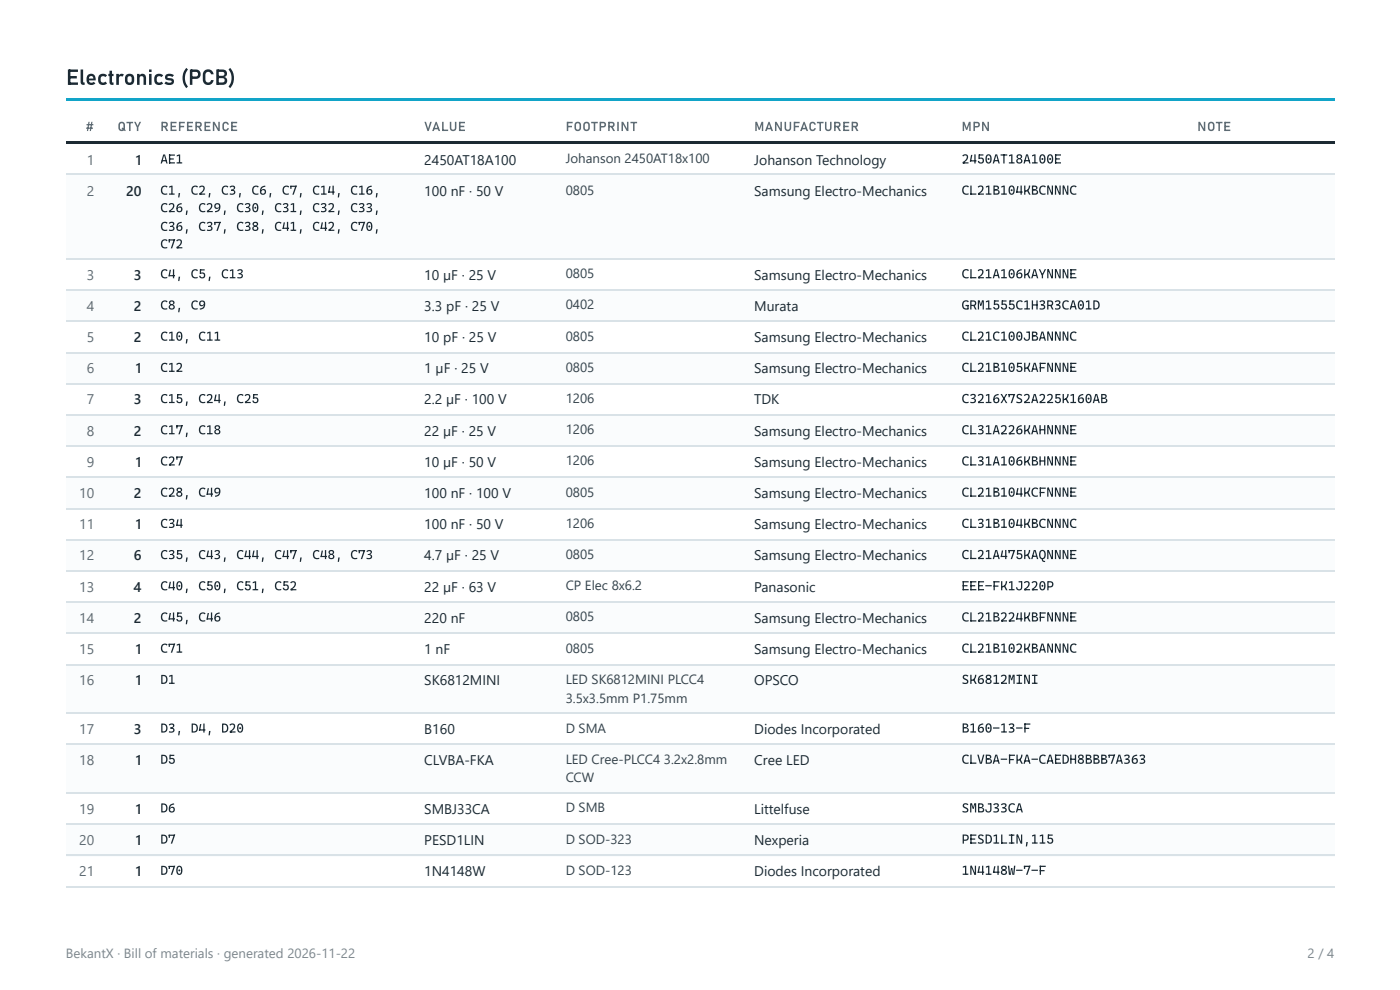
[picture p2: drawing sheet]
<svg xmlns="http://www.w3.org/2000/svg" width="297mm" height="210mm" viewBox="0 0 297 210" stroke-linecap="round" stroke-linejoin="round" font-family="sans-serif">
<defs><g id="words">
<text font-size="4.6" fill="#1c2a33" x="14" y="18">Electronics (PCB)</text>
<g font-size="3" fill="#5d6b74">
<text x="18.4" y="34.9">1</text>
<text x="18.4" y="41.5">2</text>
<text x="18.4" y="59.3">3</text>
<text x="18.4" y="65.9">4</text>
<text x="18.4" y="72.5">5</text>
<text x="18.4" y="79.1">6</text>
<text x="18.4" y="85.7">7</text>
<text x="18.4" y="92.3">8</text>
<text x="18.4" y="99">9</text>
<text x="16.8" y="105.6">10</text>
<text x="16.8" y="112.2">11</text>
<text x="16.8" y="118.8">12</text>
<text x="16.8" y="125.4">13</text>
<text x="16.8" y="132">14</text>
<text x="16.8" y="138.6">15</text>
<text x="16.8" y="145.3">16</text>
<text x="16.8" y="155.6">17</text>
<text x="16.8" y="162.2">18</text>
<text x="16.8" y="172.5">19</text>
<text x="16.8" y="179.1">20</text>
<text x="16.8" y="185.7">21</text>
</g>
<g font-size="3" fill="#1c2a33">
<text x="28.8" y="34.9">1</text>
<text x="90" y="34.9">2450AT18A100</text>
<text x="160" y="34.9">Johanson Technology</text>
<text x="26.7" y="41.5">20</text>
<text x="90" y="41.5">100 nF · 50 V</text>
<text x="160" y="41.5">Samsung Electro-Mechanics</text>
<text x="28.4" y="59.3">3</text>
<text x="90" y="59.3">10 µF · 25 V</text>
<text x="160" y="59.3">Samsung Electro-Mechanics</text>
<text x="28.4" y="65.9">2</text>
<text x="90" y="65.9">3.3 pF · 25 V</text>
<text x="160" y="65.9">Murata</text>
<text x="28.4" y="72.5">2</text>
<text x="90" y="72.5">10 pF · 25 V</text>
<text x="160" y="72.5">Samsung Electro-Mechanics</text>
<text x="28.8" y="79.1">1</text>
<text x="90" y="79.1">1 µF · 25 V</text>
<text x="160" y="79.1">Samsung Electro-Mechanics</text>
<text x="28.4" y="85.7">3</text>
<text x="90" y="85.7">2.2 µF · 100 V</text>
<text x="160" y="85.7">TDK</text>
<text x="28.4" y="92.3">2</text>
<text x="90" y="92.3">22 µF · 25 V</text>
<text x="160" y="92.3">Samsung Electro-Mechanics</text>
<text x="28.8" y="99">1</text>
<text x="90" y="99">10 µF · 50 V</text>
<text x="160" y="99">Samsung Electro-Mechanics</text>
<text x="28.4" y="105.6">2</text>
<text x="90" y="105.6">100 nF · 100 V</text>
<text x="160" y="105.6">Samsung Electro-Mechanics</text>
<text x="28.8" y="112.2">1</text>
<text x="90" y="112.2">100 nF · 50 V</text>
<text x="160" y="112.2">Samsung Electro-Mechanics</text>
<text x="28.4" y="118.8">6</text>
<text x="90" y="118.8">4.7 µF · 25 V</text>
<text x="160" y="118.8">Samsung Electro-Mechanics</text>
<text x="28.3" y="125.4">4</text>
<text x="90" y="125.4">22 µF · 63 V</text>
<text x="160" y="125.4">Panasonic</text>
<text x="28.4" y="132">2</text>
<text x="90" y="132">220 nF</text>
<text x="160" y="132">Samsung Electro-Mechanics</text>
<text x="28.8" y="138.6">1</text>
<text x="90" y="138.6">1 nF</text>
<text x="160" y="138.6">Samsung Electro-Mechanics</text>
<text x="28.8" y="145.3">1</text>
<text x="90" y="145.3">SK6812MINI</text>
<text x="160" y="145.3">OPSCO</text>
<text x="28.4" y="155.6">3</text>
<text x="90" y="155.6">B160</text>
<text x="160" y="155.6">Diodes Incorporated</text>
<text x="28.8" y="162.2">1</text>
<text x="90" y="162.2">CLVBA-FKA</text>
<text x="160" y="162.2">Cree LED</text>
<text x="28.8" y="172.5">1</text>
<text x="90" y="172.5">SMBJ33CA</text>
<text x="160" y="172.5">Littelfuse</text>
<text x="28.8" y="179.1">1</text>
<text x="90" y="179.1">PESD1LIN</text>
<text x="160" y="179.1">Nexperia</text>
<text x="28.8" y="185.7">1</text>
<text x="90" y="185.7">1N4148W</text>
<text x="160" y="185.7">Diodes Incorporated</text>
</g>
<g font-size="2.8" fill="#5d6b74">
<text x="18.2" y="27.8">#</text>
<text x="24.9" y="27.8">QTY</text>
<text x="34" y="27.8">REFERENCE</text>
<text x="90" y="27.8">VALUE</text>
<text x="120" y="27.8">FOOTPRINT</text>
<text x="160" y="27.8">MANUFACTURER</text>
<text x="204" y="27.8">MPN</text>
<text x="254" y="27.8">NOTE</text>
</g>
<g font-size="2.8" fill="#1c2a33">
<text x="34" y="34.7">AE1</text>
<text x="204" y="34.7">2450AT18A100E</text>
<text x="34" y="41.3">C1, C2, C3, C6, C7, C14, C16,</text>
<text x="204" y="41.3">CL21B104KBCNNNC</text>
<text x="34" y="45">C26, C29, C30, C31, C32, C33,</text>
<text x="34" y="48.9">C36, C37, C38, C41, C42, C70,</text>
<text x="34" y="52.7">C72</text>
<text x="34" y="59">C4, C5, C13</text>
<text x="204" y="59">CL21A106KAYNNNE</text>
<text x="34" y="65.6">C8, C9</text>
<text x="204" y="65.6">GRM1555C1H3R3CA01D</text>
<text x="34" y="72.2">C10, C11</text>
<text x="204" y="72.2">CL21C100JBANNNC</text>
<text x="34" y="78.8">C12</text>
<text x="204" y="78.8">CL21B105KAFNNNE</text>
<text x="34" y="85.5">C15, C24, C25</text>
<text x="204" y="85.5">C3216X7S2A225K160AB</text>
<text x="34" y="92.1">C17, C18</text>
<text x="204" y="92.1">CL31A226KAHNNNE</text>
<text x="34" y="98.7">C27</text>
<text x="204" y="98.7">CL31A106KBHNNNE</text>
<text x="34" y="105.3">C28, C49</text>
<text x="204" y="105.3">CL21B104KCFNNNE</text>
<text x="34" y="111.9">C34</text>
<text x="204" y="111.9">CL31B104KBCNNNC</text>
<text x="34" y="118.5">C35, C43, C44, C47, C48, C73</text>
<text x="204" y="118.5">CL21A475KAQNNNE</text>
<text x="34" y="125.1">C40, C50, C51, C52</text>
<text x="204" y="125.1">EEE-FK1J220P</text>
<text x="34" y="131.8">C45, C46</text>
<text x="204" y="131.8">CL21B224KBFNNNE</text>
<text x="34" y="138.4">C71</text>
<text x="204" y="138.4">CL21B102KBANNNC</text>
<text x="34" y="145">D1</text>
<text x="204" y="145">SK6812MINI</text>
<text x="34" y="155.3">D3, D4, D20</text>
<text x="204" y="155.3">B160-13-F</text>
<text x="34" y="161.9">D5</text>
<text x="204" y="161.9">CLVBA-FKA-CAEDH8BBB7A363</text>
<text x="34" y="172.2">D6</text>
<text x="204" y="172.2">SMBJ33CA</text>
<text x="34" y="178.9">D7</text>
<text x="204" y="178.9">PESD1LIN,115</text>
<text x="34" y="185.5">D70</text>
<text x="204" y="185.5">1N4148W-7-F</text>
</g>
<g font-size="2.8" fill="#33444e">
<text x="120" y="34.7">Johanson 2450AT18x100</text>
<text x="120" y="41.3">0805</text>
<text x="120" y="59">0805</text>
<text x="120" y="65.6">0402</text>
<text x="120" y="72.2">0805</text>
<text x="120" y="78.8">0805</text>
<text x="120" y="85.5">1206</text>
<text x="120" y="92.1">1206</text>
<text x="120" y="98.7">1206</text>
<text x="120" y="105.3">0805</text>
<text x="120" y="111.9">1206</text>
<text x="120" y="118.5">0805</text>
<text x="120" y="125.1">CP Elec 8x6.2</text>
<text x="120" y="131.8">0805</text>
<text x="120" y="138.4">0805</text>
<text x="120" y="145">LED SK6812MINI PLCC4</text>
<text x="120" y="149">3.5x3.5mm P1.75mm</text>
<text x="120" y="155.3">D SMA</text>
<text x="120" y="161.9">LED Cree-PLCC4</text>
<text x="140.8" y="161.9">3.2x2.8mm</text>
<text x="120" y="165.9">CCW</text>
<text x="120" y="172.2">D SMB</text>
<text x="120" y="178.9">D SOD-323</text>
<text x="120" y="185.5">D SOD-123</text>
</g>
<g font-size="2.8" fill="#7a8790">
<text x="14" y="203.2">BekantX · Bill of materials · generated 2026-11-22</text>
<text x="277.4" y="203.2">2 / 4</text>
</g>
</g></defs>
<path d="M14 20.9h269.1v.5h-269.1z" fill="#12a4c8"/>
<g fill="#fff">
<path d="M14 24.1h8v6.1h-8z"/>
<path d="M22 24.1h10v6.1h-10z"/>
<path d="M32 24.1h56.1v6.1h-56.1z"/>
<path d="M88.1 24.1h29.9v6.1h-29.9z"/>
<path d="M118 24.1h40v6.1h-40z"/>
<path d="M158 24.1h44.1v6.1h-44.1z"/>
<path d="M202.1 24.1h49.8v6.1h-49.8z"/>
<path d="M251.9 24.1h31.2v6.1h-31.2z"/>
</g>
<g fill="#fafcfd">
<path d="M14 37h8v17.8h-8z"/>
<path d="M22 37h10v17.8h-10z"/>
<path d="M32 37h56.1v17.8h-56.1z"/>
<path d="M88.1 37h29.9v17.8h-29.9z"/>
<path d="M118 37h40v17.8h-40z"/>
<path d="M158 37h44.1v17.8h-44.1z"/>
<path d="M202.1 37h49.8v17.8h-49.8z"/>
<path d="M251.9 37h31.2v17.8h-31.2z"/>
<path d="M14 61.4h8v6.6h-8z"/>
<path d="M22 61.4h10v6.6h-10z"/>
<path d="M32 61.4h56.1v6.6h-56.1z"/>
<path d="M88.1 61.4h29.9v6.6h-29.9z"/>
<path d="M118 61.4h40v6.6h-40z"/>
<path d="M158 61.4h44.1v6.6h-44.1z"/>
<path d="M202.1 61.4h49.8v6.6h-49.8z"/>
<path d="M251.9 61.4h31.2v6.6h-31.2z"/>
<path d="M14 74.6h8v6.6h-8z"/>
<path d="M22 74.6h10v6.6h-10z"/>
<path d="M32 74.6h56.1v6.6h-56.1z"/>
<path d="M88.1 74.6h29.9v6.6h-29.9z"/>
<path d="M118 74.6h40v6.6h-40z"/>
<path d="M158 74.6h44.1v6.6h-44.1z"/>
<path d="M202.1 74.6h49.8v6.6h-49.8z"/>
<path d="M251.9 74.6h31.2v6.6h-31.2z"/>
<path d="M14 87.8h8v6.7h-8z"/>
<path d="M22 87.8h10v6.7h-10z"/>
<path d="M32 87.8h56.1v6.7h-56.1z"/>
<path d="M88.1 87.8h29.9v6.7h-29.9z"/>
<path d="M118 87.8h40v6.7h-40z"/>
<path d="M158 87.8h44.1v6.7h-44.1z"/>
<path d="M202.1 87.8h49.8v6.7h-49.8z"/>
<path d="M251.9 87.8h31.2v6.7h-31.2z"/>
<path d="M14 101.1h8v6.6h-8z"/>
<path d="M22 101.1h10v6.6h-10z"/>
<path d="M32 101.1h56.1v6.6h-56.1z"/>
<path d="M88.1 101.1h29.9v6.6h-29.9z"/>
<path d="M118 101.1h40v6.6h-40z"/>
<path d="M158 101.1h44.1v6.6h-44.1z"/>
<path d="M202.1 101.1h49.8v6.6h-49.8z"/>
<path d="M251.9 101.1h31.2v6.6h-31.2z"/>
<path d="M14 114.3h8v6.6h-8z"/>
<path d="M22 114.3h10v6.6h-10z"/>
<path d="M32 114.3h56.1v6.6h-56.1z"/>
<path d="M88.1 114.3h29.9v6.6h-29.9z"/>
<path d="M118 114.3h40v6.6h-40z"/>
<path d="M158 114.3h44.1v6.6h-44.1z"/>
<path d="M202.1 114.3h49.8v6.6h-49.8z"/>
<path d="M251.9 114.3h31.2v6.6h-31.2z"/>
<path d="M14 127.5h8v6.6h-8z"/>
<path d="M22 127.5h10v6.6h-10z"/>
<path d="M32 127.5h56.1v6.6h-56.1z"/>
<path d="M88.1 127.5h29.9v6.6h-29.9z"/>
<path d="M118 127.5h40v6.6h-40z"/>
<path d="M158 127.5h44.1v6.6h-44.1z"/>
<path d="M202.1 127.5h49.8v6.6h-49.8z"/>
<path d="M251.9 127.5h31.2v6.6h-31.2z"/>
<path d="M14 140.8h8v10.3h-8z"/>
<path d="M22 140.8h10v10.3h-10z"/>
<path d="M32 140.8h56.1v10.3h-56.1z"/>
<path d="M88.1 140.8h29.9v10.3h-29.9z"/>
<path d="M118 140.8h40v10.3h-40z"/>
<path d="M158 140.8h44.1v10.3h-44.1z"/>
<path d="M202.1 140.8h49.8v10.3h-49.8z"/>
<path d="M251.9 140.8h31.2v10.3h-31.2z"/>
<path d="M14 157.7h8v10.6h-8z"/>
<path d="M22 157.7h10v10.6h-10z"/>
<path d="M32 157.7h56.1v10.6h-56.1z"/>
<path d="M88.1 157.7h29.9v10.6h-29.9z"/>
<path d="M118 157.7h40v10.6h-40z"/>
<path d="M158 157.7h44.1v10.6h-44.1z"/>
<path d="M202.1 157.7h49.8v10.6h-49.8z"/>
<path d="M251.9 157.7h31.2v10.6h-31.2z"/>
<path d="M14 174.9h8v6.6h-8z"/>
<path d="M22 174.9h10v6.6h-10z"/>
<path d="M32 174.9h56.1v6.6h-56.1z"/>
<path d="M88.1 174.9h29.9v6.6h-29.9z"/>
<path d="M118 174.9h40v6.6h-40z"/>
<path d="M158 174.9h44.1v6.6h-44.1z"/>
<path d="M202.1 174.9h49.8v6.6h-49.8z"/>
<path d="M251.9 174.9h31.2v6.6h-31.2z"/>
</g>
<g fill="#1c2a33">
<path d="M14 29.9h8v.5h-8z"/>
<path d="M22 29.9h10v.5h-10z"/>
<path d="M32 29.9h56.1v.5h-56.1z"/>
<path d="M88.1 29.9h29.9v.5h-29.9z"/>
<path d="M118 29.9h40v.5h-40z"/>
<path d="M158 29.9h44.1v.5h-44.1z"/>
<path d="M202.1 29.9h49.8v.5h-49.8z"/>
<path d="M251.9 29.9h31.2v.5h-31.2z"/>
</g>
<g fill="none" stroke="#d9e2e7" stroke-width=".26">
<path d="M14 36.9h269.1M14 54.9h269.1M14 61.5h269.1M14 68.1h269.1M14 74.7h269.1M14 81.4h269.1M14 88h269.1M14 94.6h269.1M14 101.2h269.1M14 107.8h269.1M14 114.4h269.1M14 121h269.1"/>
<path d="M14 127.7h269.1M14 134.3h269.1M14 140.9h269.1M14 151.2h269.1M14 157.8h269.1M14 168.1h269.1M14 174.8h269.1M14 181.4h269.1M14 188h269.1"/>
</g>
<use href="#words"/>
</svg>
